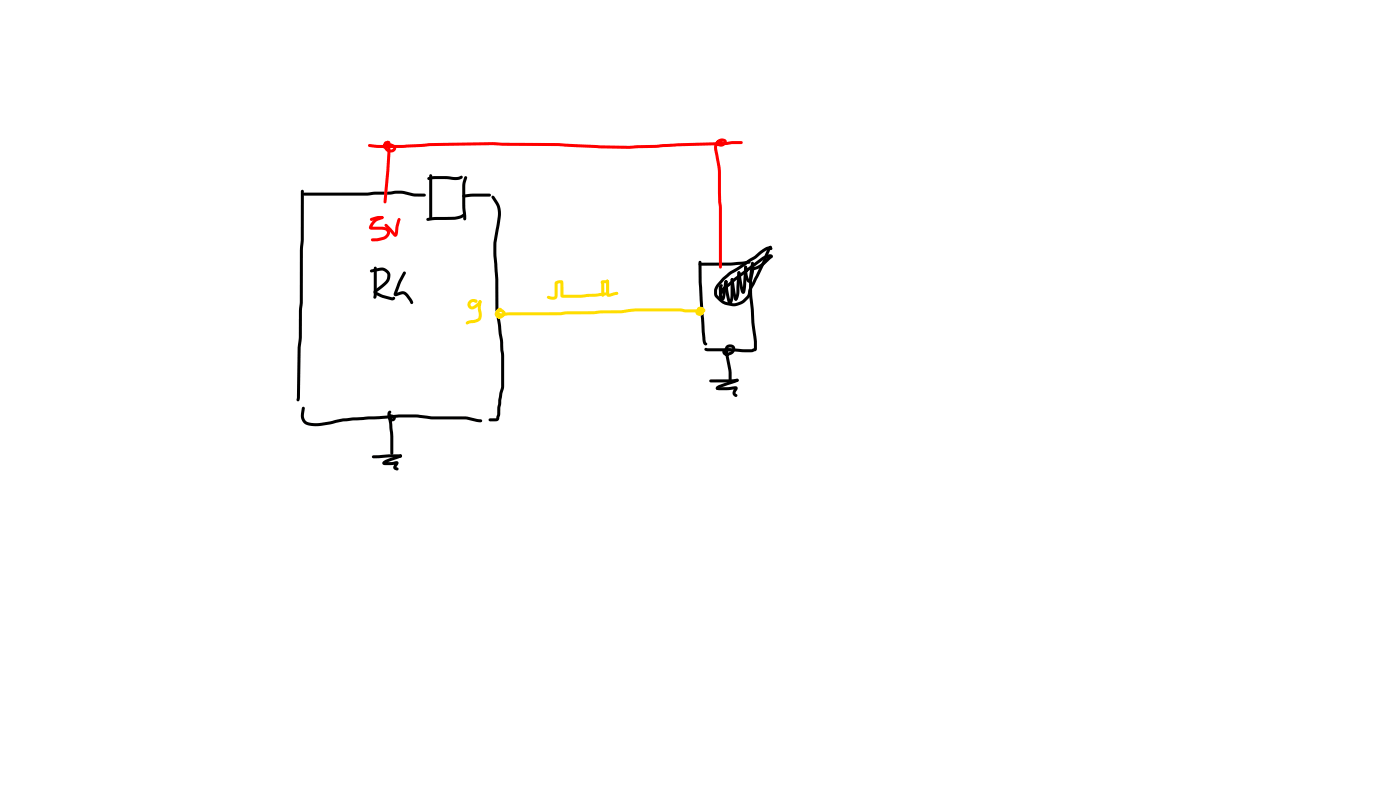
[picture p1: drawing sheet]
<svg xmlns="http://www.w3.org/2000/svg" width="337mm" height="190mm" viewBox="0 0 337 190" stroke-linecap="round" stroke-linejoin="round" font-family="sans-serif">
<g fill="#000">
<path d="M72.4 45.7h.5l.1 .2-.2 26.8-.2 1.9v6.5l-.3 2.3-.2 12.1-.1 .7-.4 .2-.3-.3 .3-12.7 .2-2.3 .1-6.5 .2-1.9v-12.6l.2-2.5zM72.9 46.4l15.4-.1 1.8-.3h3.6a10.5 10.5 0 0 1 6 .5h2.3l.4 .4-.4 .3a9.6 9.6 0 0 1-4-.4l-1.3-.2-1.2-.1-7.2 .5h-15.1l-.3-.1zM102.6 52.5a12.7 12.7 0 0 1 4.6-.4h2l1.5-.4a.87 .87 0 0 1 1-.3l.1 .3a3.4 3.4 0 0 1-2.6 1.1h-4.5l-1.9 .3-.2-.1zM102.8 42.7l.2-.2a21 21 0 0 1 6.3 0l1.1-.1a.56 .56 0 0 1 .9 .1 2.34 2.34 0 0 1-2.7 .7l-1.4-.2a10.8 10.8 0 0 0-4 .2h-.4zM103.3 41.9l.2-.1 .4 .4v10.2l-.4 .3-.3-.3zM111.2 46.9l2.2-.4h4.3l.3 .4-.3 .3h-4.2l-2 .3-.3-.1zM111.7 42.4h.5l.1 .4a9.1 9.1 0 0 0-.5 4.6l.2 3.7a2.09 2.09 0 0 1 0 1.8l-.3 .1-.3-.4-.3-3.8a18 18 0 0 1 .2-5.3zM118.2 47.1l.3-.1 .3 .1 1.1 1.7 .4 1a10.8 10.8 0 0 1-.4 5.4l-.6 4 .5 7.8v7.5l1.1 7.4 .3 3.5v7.6l-.7 3.2-.4 4a.9 .9 0 0 1-.9 1h-1.4l-.4-.3 .4-.4h1.5l.5-4.5 .7-3.1v-7.7l-.3-3.3-1.1-7.4v-7.4l-.5-6.3v-2.6l.8-4.3a7.5 7.5 0 0 0 0-4.4l-1.2-2zM89 64.9l2.2-.6a2.18 2.18 0 0 1 2.5 1.2 2.18 2.18 0 0 1-.8 2.8l-2.5 2 .1-.2 1.6 .8 2.1 .5 .5-.1a.47 .47 0 0 1 .2 .6 .47 .47 0 0 1-.5 .3l-.5-.1a10.4 10.4 0 0 1-3.9-1.5l-.2-.3 .1-.5 2.5-2.1a1.47 1.47 0 0 0 .8-1.5 1.47 1.47 0 0 0-1.2-1.2l-2.7 .5-.3-.1zM90 64.1h.5l.1 .3-.1 6.8a.46 .46 0 0 1-.7 .5zM97 65.3h.5v.4l-1.2 2.4-1 2.6-.2-.3 1.6-.4 .8 .2 1.4 1.6 .4 .8-.1 .4h-.4l-1.3-1.9-.4-.3-.4-.1-1.2 .4a.54 .54 0 0 1-.6 0 .54 .54 0 0 1-.2-.6l1.1-3.1zM168 63.2l7.6-.1 4.5-.5 .3 .4a.85 .85 0 0 1-1 .4l-3.7 .4h-7.4l-.3-.1z"/>
<path d="M168 62.7l.3-.1 .3 .4 .1 4.8 .7 11.9 .3 2.6 .3 .3a.6 .6 0 0 1-.7 .3 .6 .6 0 0 1-.4-.8l-.9-14.3zM172.9 68.9l.3-.1a.75 .75 0 0 1 0 1.2l-.4-.3zM174.2 67.5l.3-.2 .4 .4-.6 3.6a.76 .76 0 0 1-.7 .9 .76 .76 0 0 1-.7-.9l-.1-2.2 .4-.3 .3 .3 .2 2.4-.2 .1zM173.2 68.4h.5l.1 .2-.2 .4a.62 .62 0 0 1-.1 .7 .62 .62 0 0 1-.6 .2l-.1-1zM174.3 67.4h.5l.1 .3-.1 .3h-.5l-.1-.3zM174.3 67.4h.5l.1 .2 .3 2.7 .6 2.6a.46 .46 0 0 1-.5 .2 .46 .46 0 0 1-.4-.5l-.6-2.9zM175.8 66.9h.4l.1 .8a12.7 12.7 0 0 1-.3 4.9 .49 .49 0 0 1-.3 .5 .49 .49 0 0 1-.6-.2l.3-.5a8.1 8.1 0 0 0 .2-3.6v-1.6zM175.7 66.9h.5l.2 .2 .5 3.5 .3 1.3-.3 .3a1.5 1.5 0 0 1-.8-1.5l-.5-3.5zM177.4 65.2l.5 .1 .1 .2-.2 3.6a5.5 5.5 0 0 1-.5 2.9l-.4 .2-.4-.3 .3-.4-.1 .1 .3-1.1 .2-4.5zM177.4 65.3l.2-.1 .4 .2 .9 4.6h-.5l.5-5.9 .4-.3 .2 .1-.1 4.5a2.78 2.78 0 0 1-.5 2.1 .75 .75 0 0 1-.9-.8l-.7-4.2zM173.6 69.1l2.8-2.2 7.1-5.3a1.96 1.96 0 0 1 2.1-.4 .59 .59 0 0 1-.3 1 7.5 7.5 0 0 1-4 2.7l-.5 2.2a.77 .77 0 0 1-.7 .8 .77 .77 0 0 1-.8-.7l-.4-1.5 .1-1.8h.5l.1 .3 .1 1.9 .5 1.1h-.2l.6-2.6 .3-.3 1-.3a9 9 0 0 0 3.1-2.5l.2-.1v.4l-1.6 .5-6.8 5.1-2.6 2.1-.5 1.1-.3 .1a.49 .49 0 0 1-.2-.8zM180.7 63h.5l.1 .2-.5 3.4a105.3 105.3 0 0 0 .9 13.3l.3 2v1.9l-.4 .5-1.1 .3-4.4-.2h-6.1a.54 .54 0 0 1-.6-.7h6.7l3.5 .2h1.2l.6-.2-.2 .1v-1.8l-.6-4.4-.1-2.9a37.8 37.8 0 0 1-.4-8.5z"/>
<path d="M173.6 66.8l1.7-1.5 5.9-3.7 2.3-1.9 1.1-.5a1.07 1.07 0 0 1 1.1 .5l-.4 .4-.6-.2-.8 .5-2.3 1.8-6 3.8-1.5 1.3-1.3 1.6-.4 .8 .1 1.2a4.6 4.6 0 0 0 4 2 3.8 3.8 0 0 0 3.3-2.7l.3-1 3.4-6.9 1-2.7 .5-.5h.5l.1 .3-.4 .6-1 2.6-3.6 7.4a4.2 4.2 0 0 1-4.1 3.6 5.3 5.3 0 0 1-4.7-2.5l-.1-.1a2.92 2.92 0 0 1 .8-2.9zM72.7 97.8h.5l.1 .3-.2 1.3a1.65 1.65 0 0 0 1.5 2.2 14.2 14.2 0 0 0 6-.7l4.1-.6 11.2-.7h4.4l3.4 .4h3.2a19.5 19.5 0 0 1 8.3 .7l.6 .1 .1 .3-.3 .4-.5-.1a19.3 19.3 0 0 0-8.2-.6l-3.3-.1-3.4-.4h-4.3l-11.1 .7-2.2 .2-3.2 .8a10.1 10.1 0 0 1-5.9 0 2.42 2.42 0 0 1-1.1-2.7z"/>
<circle cx="175.5" cy="72.9" r=".36"/>
</g>
<g fill="#f00">
<path d="M93 33.9l.3-.1 .3 .3 .2 1.1v1.8l-.9 11.5-.3 .4-.4-.4 .9-11.6z"/>
<path d="M89 52.5l1.7-.6a1.14 1.14 0 0 1 1.5 .4l-.4 .3h-1l-1.5 .5-.3-.1z"/>
<path d="M89.8 52.9l.9-.6 1.1-.4 .3 .1 .1 .3-.1 .3-1.2 .4a3.3 3.3 0 0 0-1.5 1.7l-.2-.3 2.7 .1a1.53 1.53 0 0 1 1.8 1.1 1.53 1.53 0 0 1-1 1.8l-1.7 .5a2.1 2.1 0 0 1-1.7 0l-.1-.3 .3-.3 1.4-.1 1.4-.4a.83 .83 0 0 0 .6-1.2l-.9-.4h-2.5a.66 .66 0 0 1-.8-.4 .66 .66 0 0 1 .2-.8z"/>
<path d="M92.5 53.9h.5l2.2 2.3-.4 .1 .7-3.3 .2-.6 .5 .1 .1 .3-.5 1.8-.1 1.2a.78 .78 0 0 1-.2 .8 .78 .78 0 0 1-.8 .2l-2.2-2.4z"/>
<path d="M92.4 34.1a1.03 1.03 0 0 1 1.4 .2l-.3 .3h-.6a.99 .99 0 0 0 .4 1.1 .99 .99 0 0 0 1.2 0l-.2-.3-1.2-.5-.3 .2-.2 .5a.5 .5 0 0 1-.6-.4 .5 .5 0 0 1 .2-.6l1-.4 1.3 .5a1.09 1.09 0 0 1 .6 1.5 1.09 1.09 0 0 1-1.6 .4 1.72 1.72 0 0 1-1.1-2.5z"/>
<path d="M88.6 34.7l8.1 .1 6.4-.4 15.4-.3 2.2 .2 13.5 .1 10 .5 7 .1 11.5-.6 11.8-.3 1.5-.2h2.2l.4 .4-.4 .3h-2.2l-1.5 .2-11.8 .3-11.5 .7-7.1-.2-9.9-.5-13.5-.1-2.1-.1-15.4 .2-6.2 .4h-6l-2.2-.2-.4-.3z"/>
<path d="M172.3 33.8a1.46 1.46 0 0 1 2.4 .2 1.35 1.35 0 0 1-1.1 1.2 1.35 1.35 0 0 1-1.5-.8 .62 .62 0 0 1 .8-.6l.6 .1 .3 .4-.4 .3-.7-.1 .2-.1a.74 .74 0 0 0 1.1-.4h-.5a1.53 1.53 0 0 0-1 2.2 29.9 29.9 0 0 1 .8 10l.2 3.7v14.3l-.3 .3-.4-.3v-14.3l-.2-3.7a33.2 33.2 0 0 0-.9-10.7l.1-.9z"/>
<circle cx="91.8" cy="52.3" r=".36"/>
</g>
<g fill="#000">
<path d="M93.5 98.7h.5l.1 .3-.2 .4v.6l.3 .5 .3-.1-.5-.1 .1-.1 .4 4.6v4.1l-.3 .4-.4-.4v-4.1l-.4-3.9a.9 .9 0 0 1 .7-1.3 .9 .9 0 0 1 .9 1.2 1.16 1.16 0 0 1-1.4 .2 1.16 1.16 0 0 1-.5-1.4zM170.6 91.3l6.5-.3h.3l.2 .3-.4 .4-1 .1-5.4 .1-.2-.1zM172.2 93h2.8l1.6-.2a.63 .63 0 0 1 .8 .4 .63 .63 0 0 1-.4 .8l-.1 .1a.33 .33 0 0 0-.1 .4 .33 .33 0 0 0 .3 .2l.1 .1a.48 .48 0 0 1-.4 .5 .48 .48 0 0 1-.5-.3l-.2-.8 .5-1 .2 .3-3.9 .2-.7-.2zM174.6 83.1a1.29 1.29 0 0 1 2 .2 1.29 1.29 0 0 1-.8 1.9 1.3 1.3 0 0 1-2.2-.6l.2-.5 .4-.3h1.6v.5l-1.3 .1-.1 .2a1.15 1.15 0 0 0 1.4-.3l.2-.6-.4-.2-.5 .1-.1 .7a23 23 0 0 1 .9 7.4l-.1 .3h-.5a26.1 26.1 0 0 0-1-7.1l-.1-1.1zM172.2 92.9l.2-.1a8.5 8.5 0 0 1 3.4-1.3l1.4-.5 .4 .3-.4 .5-4.2 1.4-.6 .4-.3-.4zM89.5 109.5l3.9-.4h2.8l.3 .1 .2 .3-.4 .4-6.6 .2-.2-.1zM92.1 110.9l1.8-.9 2.4-.8 .2 .1v.5l-.3 .2-3.6 1.4-.1-.4h2a.76 .76 0 0 1 .8-.3 .76 .76 0 0 1 .5 .6l-.5 1-.1-.1 .6 .2v.3l-.3 .3-.7-.2-.3-.4 .1-.5 .5-.7 .2 .3-1.1 .2h-1.6a.51 .51 0 0 1-.6-.2 .51 .51 0 0 1 .1-.6z"/>
<circle cx="172.4" cy="93.3" r=".36"/>
<circle cx="96.3" cy="109.5" r=".37"/>
</g>
<g fill="#fd0">
<path d="M119.5 74.3a1.36 1.36 0 0 1 2 1.3 1.32 1.32 0 0 1-1.2 1 1.32 1.32 0 0 1-1.3-.9 1.54 1.54 0 0 1 1.4-1.7l.3 .4-.3 .4-.4-.2 .2 .1a.78 .78 0 0 0-.5 .9l.1 .1a.53 .53 0 0 0 .5 .2 .53 .53 0 0 0 .4-.4l.2-.2-.2-.2-.7-.3 .6 .8-.4 .4a1.12 1.12 0 0 1-.7-1.7z"/>
<path d="M120.3 75.4l2.2-.4h12.1l1.5-.2 13.1-.3 3.5-.4h10.8l1.3 .2h4.2l-.1 .4h-.6l-.4 .4h.5l.2-.2v-.4l-.3-.1 .1 .4a.52 .52 0 0 1 .5 .7l-.4 .1a.97 .97 0 0 1-1-.9 .97 .97 0 0 1 1-1 1.07 1.07 0 0 1 .5 1.8 1.07 1.07 0 0 1-1.8-.4 1.26 1.26 0 0 1 1-1.1 1.26 1.26 0 0 1 1.4 .6l-.2 .3-.4 .1h-4.2l-1.3-.2h-10.7l-3.6 .5-13 .2-1.6 .2h-12.1l-1.9 .3-.3-.1z"/>
<path d="M114 72.1h.7l.1 .2-.2 .4-.6-.1z"/>
<path d="M112.8 72.2a1.32 1.32 0 0 1 2 .1l-.4 .4-.9-.1-.4 .4v.3l.2 .3h.3l1.2-.9a.63 .63 0 0 1 .8-.5l.1 .5a2.61 2.61 0 0 1-2.6 1.6 1.21 1.21 0 0 1-.3-2.1z"/>
<path d="M115.1 72.2l.3-.1 .4 .4-.2 1.9a2.17 2.17 0 0 1-.6 2.8l-2.3 .6a.48 .48 0 0 1-.8-.2l.2-.3 .5-.2 1.4-.3a1.18 1.18 0 0 0 1-1.8l-.1-1.4z"/>
<path d="M133.4 67.7a1.6 1.6 0 0 1 2-.1v3.5l-.1-.3a54.4 54.4 0 0 0 9.8-.5h.6a.68 .68 0 0 1-.2 .7 .68 .68 0 0 1-.8 .1 43.7 43.7 0 0 1-9.8 .3l-.2-.3v-3.2l.3 .1-1 .2v-.2v3a1.18 1.18 0 0 1-1.8 .9l-.5-.1-.2-.4 .3-.4 .8 .3 .7-.1z"/>
<path d="M144.5 67.5l1.5-.3 .4 .3-.5 .5h-.9l.1-.3 .2 .7v2.5l-.4 .4-.4-.4-.1-3z"/>
<path d="M145.8 67.3l.2-.1 .4 .4v3.1l-.1-.1 1.6-.5 .6 .1 .2 .3-.4 .3-2.2 .5a.63 .63 0 0 1-.4-.8z"/>
<circle cx="115.4" cy="72.5" r=".36"/>
<circle cx="146" cy="67.5" r=".36"/>
</g>
</svg>
